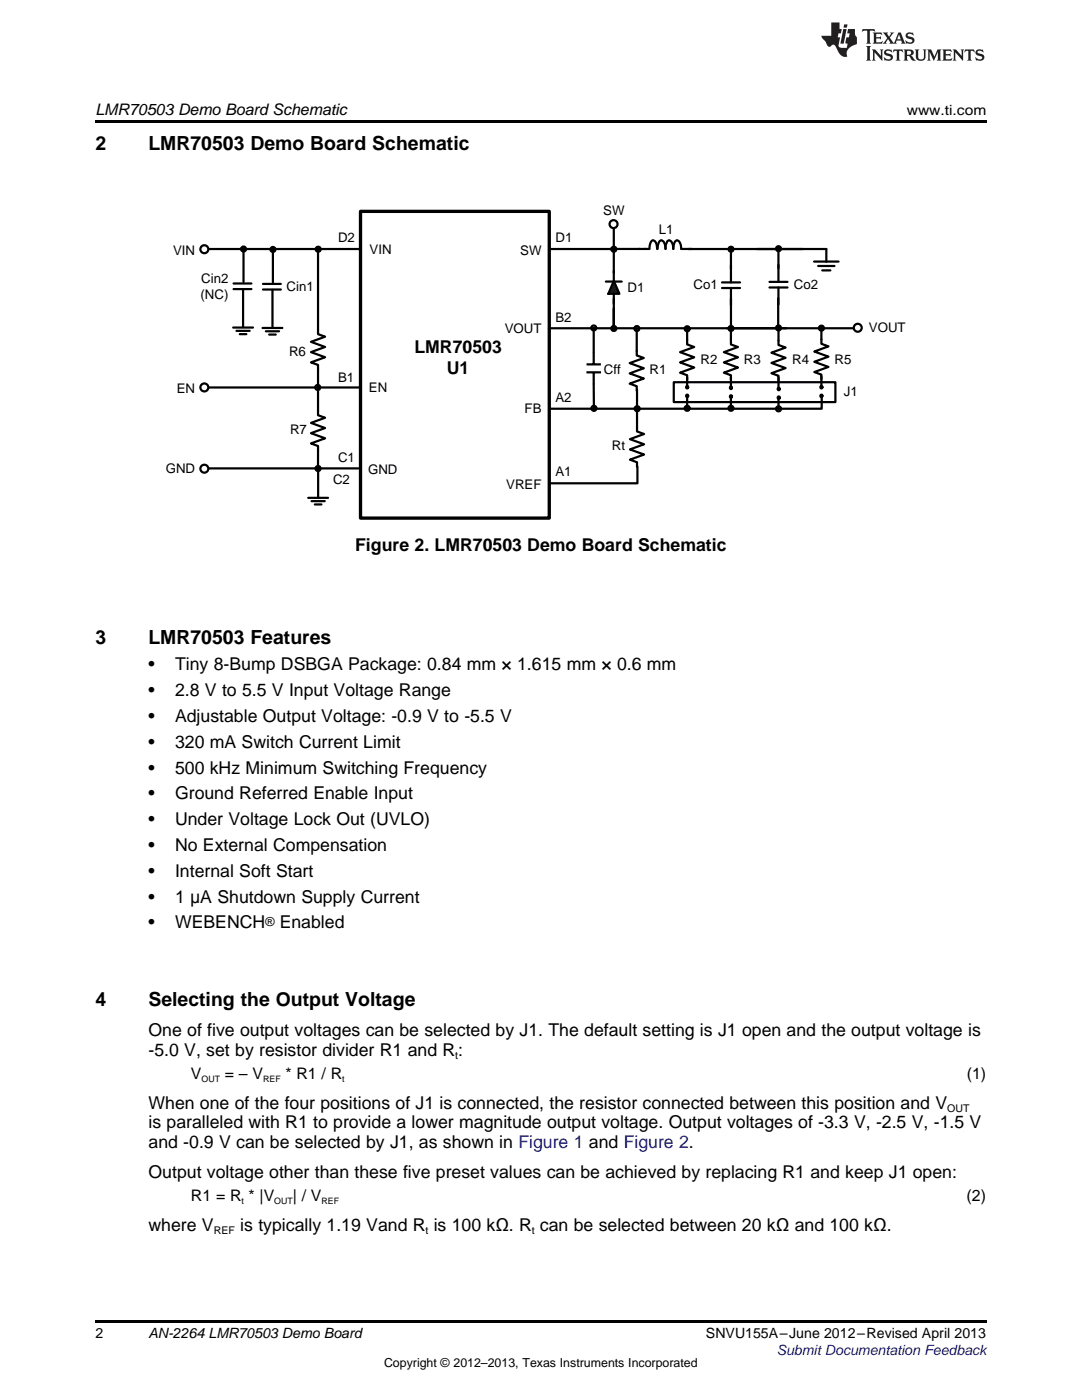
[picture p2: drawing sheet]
<svg xmlns="http://www.w3.org/2000/svg" width="216mm" height="279mm" viewBox="0 0 216 279" stroke-linecap="round" stroke-linejoin="round" font-family="sans-serif">
<defs><g id="words">
<g font-size="3.9">
<text x="19" y="30">2</text>
<text x="29.6" y="30">LMR70503 Demo Board Schematic</text>
<text x="19" y="128.6">3</text>
<text x="29.6" y="128.6">LMR70503 Features</text>
<text x="19" y="200.8">4</text>
<text x="29.6" y="200.8">Selecting the Output Voltage</text>
</g>
<g font-size="3.5">
<text x="82.7" y="70.4">LMR70503</text>
<text x="89.2" y="74.6">U1</text>
<text x="70.9" y="109.9">Figure 2. LMR70503 Demo Board Schematic</text>
<text x="29.6" y="133.8">•</text>
<text x="34.9" y="133.8">Tiny 8-Bump DSBGA Package: 0.84 mm × 1.615 mm × 0.6 mm</text>
<text x="29.6" y="138.9">•</text>
<text x="34.9" y="138.9">2.8 V to 5.5 V Input Voltage Range</text>
<text x="29.6" y="144.1">•</text>
<text x="29.6" y="149.2">•</text>
<text x="34.9" y="144.1">Adjustable Output Voltage: -0.9 V to -5.5 V</text>
<text x="34.9" y="149.2">320 mA Switch Current Limit</text>
<text x="29.6" y="154.4">•</text>
<text x="34.9" y="154.4">500 kHz Minimum Switching Frequency</text>
<text x="29.6" y="159.5">•</text>
<text x="34.9" y="159.5">Ground Referred Enable Input</text>
<text x="29.6" y="164.7">•</text>
<text x="34.9" y="164.7">Under Voltage Lock Out (UVLO)</text>
<text x="29.6" y="169.8">•</text>
<text x="34.9" y="169.8">No External Compensation</text>
<text x="29.6" y="175">•</text>
<text x="34.9" y="175">Internal Soft Start</text>
<text x="29.6" y="180.1">•</text>
<text x="29.6" y="185.3">•</text>
<text x="34.9" y="180.1">1 μA Shutdown Supply Current</text>
<text x="34.9" y="185.3">WEBENCH</text>
<text x="55.8" y="185.3">Enabled</text>
<text x="29.6" y="206.8">One of five output voltages can be selected by J1. The default setting is J1 open and the output voltage is</text>
<text x="29.6" y="210.7">-5.0 V, set by resistor divider R1 and R:</text>
<text x="29.6" y="221.3">When one of the four positions of J1 is connected, the resistor connected between this position and V</text>
<text x="29.6" y="225.1">is paralleled with R1 to provide a lower magnitude output voltage. Output voltages of -3.3 V, -2.5 V, -1.5 V</text>
<text x="29.6" y="229">and -0.9 V can be selected by J1, as shown in Figure 1 and Figure 2.</text>
<text x="29.6" y="235">Output voltage other than these five preset values can be achieved by replacing R1 and keep J1 open:</text>
<text x="29.6" y="245.6">where V</text>
<text x="47.9" y="245.6">is typically 1.19 Vand R is 100 kΩ. R can be selected between 20 kΩ and 100 kΩ.</text>
</g>
<g font-size="3.2">
<text x="19" y="23">LMR70503 Demo Board Schematic</text>
<text x="38.1" y="215.3">V</text>
<text x="44.9" y="215.3">= – V</text>
<text x="57" y="215.3">* R1 / R</text>
<text x="192.9" y="215.3">(1)</text>
<text x="38.1" y="239.6">R1 = R * |V</text>
<text x="58.4" y="239.6">| / V</text>
<text x="192.9" y="239.6">(2)</text>
</g>
<g font-size="2.8">
<text x="180.9" y="23">www.ti.com</text>
<text x="19" y="267">2</text>
<text x="29.6" y="267.1">AN-2264 LMR70503 Demo Board</text>
<text x="140.9" y="267.1">SNVU155A–June 2012–Revised April 2013</text>
</g>
<text font-size="2.8" fill="#00f" x="155" y="270.4">Submit Documentation Feedback</text>
<g font-size="2.6">
<text x="120.4" y="42.9">SW</text>
<text x="131.4" y="46.7">L1</text>
<text x="34.5" y="50.9">VIN</text>
<text x="67.4" y="48.4">D2</text>
<text x="73.7" y="50.6">VIN</text>
<text x="103.8" y="50.9">SW</text>
<text x="110.8" y="48.4">D1</text>
<text x="40" y="59.7">(NC)</text>
<text x="40.1" y="56.5">Cin2</text>
<text x="57.2" y="58.1">Cin1</text>
<text x="125.2" y="58.4">D1</text>
<text x="138.4" y="57.7">Co1</text>
<text x="158.4" y="57.7">Co2</text>
<text x="110.8" y="64.3">B2</text>
<text x="57.7" y="71">R6</text>
<text x="100.7" y="66.4">VOUT</text>
<text x="173.4" y="66.3">VOUT</text>
<text x="67.4" y="76.3">B1</text>
<text x="120.5" y="74.7">Cff</text>
<text x="129.6" y="74.7">R1</text>
<text x="139.8" y="72.7">R2</text>
<text x="148.4" y="72.7">R3</text>
<text x="158.1" y="72.7">R4</text>
<text x="166.5" y="72.7">R5</text>
<text x="35.3" y="78.5">EN</text>
<text x="73.6" y="78.3">EN</text>
<text x="104.7" y="82.4">FB</text>
<text x="110.8" y="80.1">A2</text>
<text x="168.4" y="79.1">J1</text>
<text x="57.9" y="86.6">R7</text>
<text x="122.1" y="89.7">Rt</text>
<text x="33.1" y="94.3">GND</text>
<text x="67.4" y="92.1">C1</text>
<text x="73.4" y="94.5">GND</text>
<text x="110.8" y="95">A1</text>
<text x="66.5" y="96.5">C2</text>
<text x="101" y="97.6">VREF</text>
</g>
<g font-size="2.5">
<text x="53" y="184.7">®</text>
<text x="76.6" y="272.7">Copyright © 2012–2013, Texas Instruments Incorporated</text>
</g>
<g font-size="2.1">
<text x="90.8" y="211.4">t</text>
<text x="189" y="222">OUT</text>
<text x="42.7" y="246.3">REF</text>
<text x="84.9" y="246.3">t</text>
<text x="106.1" y="246.3">t</text>
</g>
<g font-size="1.8">
<text x="40.2" y="215.9">OUT</text>
<text x="52.5" y="215.9">REF</text>
<text x="68.3" y="215.9">t</text>
<text x="48.2" y="240.3">t</text>
<text x="54.7" y="240.3">OUT</text>
<text x="64.1" y="240.3">REF</text>
</g>
</g></defs>
<path d="M19 263.5h177.8v.6h-177.8z" fill="#000"/>
<path d="M71.9 42.2h37.7v61.2h-37.7z" fill-rule="evenodd" fill="#fff"/>
<path d="M71.9 42.2h37.7v61.2h-37.7z" fill="none" stroke="#000" stroke-width=".66"/>
<path d="M122.5 56.1l1.1 2.5h-2.2z" fill="#1a1a1a"/>
<g fill="none" stroke="#000" stroke-width=".44">
<path d="M41.7 49.7h30.2M46.6 56.6h3.6M46.6 57.7h3.6M48.5 57.8v7.4M48.6 49.7v6.6M120.9 56.2h3.2M122.5 56.1l1.1 2.5h-2.2zM122.5 59.6v6v-4M122.5 45.5v10.5M122.5 58.6v2M131.1 49.7v-.7a.75 .75 0 0 0-.3-.8 .75 .75 0 0 0-.8-.1l-.3 .6-.1 1h-19.9M131.2 49.7l.2-1a.6 .6 0 0 1 .4-.7 .6 .6 0 0 1 .7 .5l.3 1.2 .2-1.2a.53 .53 0 0 1 .6-.6 .53 .53 0 0 1 .5 .6l.2 1.2 .2-1a.6 .6 0 0 1 .5-.7 .6 .6 0 0 1 .7 .5l.2 1.2h24.3"/>
<path d="M144.1 56.4h3.6M144.1 57.5h3.6M145.9 49.7v6.7M145.9 57.5v8.1M41.7 77.3h30.1M46.5 65.4h4M47.2 66h2.6M47.8 66.7h1.4M109.5 65.5h60.7M41.6 93.5h29.9M61.5 99.4h4M63.5 93.6v5.8"/>
<path d="M62.2 100h2.6M62.8 100.7h1.3"/>
<circle cx="48.6" cy="49.7" r=".5"/>
<circle cx="122.5" cy="49.7" r=".5"/>
<circle cx="145.9" cy="49.7" r=".49"/>
<circle cx="122.5" cy="65.5" r=".5"/>
<circle cx="145.9" cy="65.6" r=".49"/>
</g>
<g fill="#000">
<circle cx="48.6" cy="49.7" r=".5"/>
<circle cx="122.5" cy="49.7" r=".5"/>
<circle cx="145.9" cy="49.7" r=".49"/>
<circle cx="122.5" cy="65.5" r=".5"/>
<circle cx="145.9" cy="65.6" r=".49"/>
</g>
<circle cx="40.8" cy="49.7" r=".79" fill="#fff"/>
<circle cx="40.8" cy="49.7" r=".79" fill="none" stroke="#000" stroke-width=".44"/>
<circle cx="40.8" cy="77.3" r=".79" fill="#fff"/>
<g fill="none" stroke="#000" stroke-width=".44">
<path d="M151 49.7h13.9v2.5M162.4 52.2h4.9M163.3 53.1h3.2M164.1 54h1.6"/>
<circle cx="40.8" cy="77.3" r=".79"/>
</g>
<circle cx="171.2" cy="65.4" r=".79" fill="#fff"/>
<g fill="none" stroke="#000" stroke-width=".44">
<path d="M52.5 56.7h3.5M52.5 57.8h3.5M54.4 57.8v7.5M54.5 49.8v6.6M63.5 49.7v17l1.4 .5-2.8 1 2.8 1-2.8 1.1 2.8 1-2.8 1 1.4 .5v10.1l1.4 .5-2.8 1 2.8 1-2.8 1 2.8 1.1-2.8 1 1.4 .5v5M153.5 56.3h3.6M153.5 57.4h3.6M155.3 59.5v5.9M155.3 49.6v6.7M155.3 57.4v3.4M52.4 65.5h3.9M53 66.1h2.7"/>
<path d="M53.7 66.8h1.3M117 74.3h2.9M117 72.7h2.9M118.5 65.4v7.3M118.5 74.5v7.5M127.1 65.6v5.3l1.4 .5-2.9 1.1 2.9 1-2.9 1 2.9 1-2.9 1.1 1.5 .5v.9M127.1 77.8v8.3l1.4 .5-2.8 1 2.8 1.1-2.8 1 2.8 1-2.8 1 1.4 .6v.8M134.4 76.3h32.3v3.9h-32.3zM137.1 65.4v3.3l1.4 .6-2.8 1 2.8 1-2.8 1 2.8 1.1-2.8 1 1.4 .5v.9M137.1 75.3v2M137.1 79.3v2.3M145.8 65.4v3.3l1.5 .6-2.9 1 2.9 1-2.9 1 2.9 1.1-2.9 1 1.4 .5v.9"/>
<path d="M145.8 75.3v2M145.8 79.3v2.3M155.3 65.5v3.4l1.5 .5-2.9 1 2.9 1-2.9 1 2.9 1.1-2.9 1 1.4 .5v.9M155.3 75.4v2M155.3 79.4v2.3M163.9 65.2v3.4l1.4 .5-2.8 1.1 2.8 1-2.8 1 2.8 1-2.8 1.1 1.4 .5v.9M163.9 75.2v1.9M164 79.3v2.3h-54.2M127.2 93.1v3.4h-17.6"/>
<circle cx="54.5" cy="49.8" r=".5"/>
<circle cx="63.5" cy="49.7" r=".5"/>
<circle cx="155.3" cy="49.6" r=".49"/>
<circle cx="63.4" cy="77.3" r=".5"/>
<circle cx="118.5" cy="65.4" r=".5"/>
<circle cx="127.1" cy="65.6" r=".5"/>
<circle cx="137.1" cy="77.3" r=".23"/>
<circle cx="137.1" cy="79" r=".23"/>
<circle cx="137.1" cy="65.6" r=".5"/>
<circle cx="145.8" cy="79.1" r=".23"/>
<circle cx="145.8" cy="77.4" r=".23"/>
<circle cx="155.3" cy="65.4" r=".49"/>
<circle cx="155.4" cy="77.6" r=".23"/>
<circle cx="155.4" cy="79.4" r=".23"/>
<circle cx="163.9" cy="77.3" r=".23"/>
<circle cx="163.9" cy="79" r=".23"/>
<circle cx="163.9" cy="65.5" r=".5"/>
<circle cx="171.2" cy="65.4" r=".79"/>
<circle cx="63.5" cy="93.5" r=".5"/>
<circle cx="118.5" cy="81.5" r=".5"/>
<circle cx="127.1" cy="81.6" r=".5"/>
<circle cx="137.1" cy="81.5" r=".5"/>
<circle cx="145.9" cy="81.5" r=".5"/>
<circle cx="155.3" cy="81.6" r=".5"/>
</g>
<g fill="#000">
<circle cx="54.5" cy="49.8" r=".5"/>
<circle cx="155.3" cy="49.6" r=".49"/>
<circle cx="155.3" cy="65.4" r=".49"/>
</g>
<circle cx="122.4" cy="44.7" r=".79" fill="#fff"/>
<circle cx="122.4" cy="44.7" r=".79" fill="none" stroke="#000" stroke-width=".44"/>
<circle cx="40.8" cy="93.5" r=".79" fill="#fff"/>
<circle cx="40.8" cy="93.5" r=".79" fill="none" stroke="#000" stroke-width=".44"/>
<path d="M19 24h177.8v.6h-177.8z" fill="#000"/>
<g fill="#231f20">
<path d="M172.1 5.8l-.1 .6 .5-.3h.5v.2v2.1l-.2 .3h1l-.2-.3v-2.1v-.2h.6l.4 .3-.1-.6zM174.1 6.5l.3 .4v1.5l-.3 .3h1.9l.1-.5a1.04 1.04 0 0 1-1.3 .1v-.6h.6l.4 .2v-.7l-.4 .2h-.6l.1-.6h.7l.4 .2-.1-.5zM176.1 6.5l.9 1.1-.9 1.1h.8l-.1-.2 .4-.7 .4 .7-.2 .2h1.6l-.2-.2 .1-.4h.9l.2 .4-.2 .2h.9l-.2-.3-.8-1.9h-.5l-.9 2.1-.7-1.1 .8-1h-.8l.1 .3-.3 .5-.4-.6 .2-.2zM179.4 6.9l.3 .9h-.7zM180.9 6.6a.63 .63 0 0 0-.2 .7 .63 .63 0 0 0 .6 .4l.6 .2 .1 .2a.75 .75 0 0 1-.7 .4 .75 .75 0 0 1-.6-.5l.1 .7 .2-.1a1.11 1.11 0 0 0 1.5-.5 1.13 1.13 0 0 0-1.3-.9l-.1-.3a1.04 1.04 0 0 1 1.2 .2l-.1-.6-.2 .1-.5-.1zM172.8 9.2l.3 .3v2.2l-.3 .4h1l-.2-.4v-2.2l.2-.3zM174 9.9l.2 .3v1.5l-.2 .4h.7l-.2-.4v-1.3l1.6 1.7v-1.9l.2-.3h-.7l.2 .3v.9l-1.2-1.2zM176.6 10a.62 .62 0 0 0-.2 .7 .62 .62 0 0 0 .6 .4l.6 .2 .1 .2a.76 .76 0 0 1-.7 .4 .76 .76 0 0 1-.6-.5l.1 .7 .1-.1a1.11 1.11 0 0 0 1.6-.6 1.13 1.13 0 0 0-1.3-.8l-.1-.3a1.04 1.04 0 0 1 1.2 .1l-.1-.5-.2 .1-.5-.2zM178.3 9.9l-.1 .6a.61 .61 0 0 1 .7-.3v1.5l-.2 .4h1l-.3-.4v-1.5a.63 .63 0 0 1 .8 .3l-.1-.6zM180.3 9.9l.2 .3v1.5l-.2 .4h.9l-.2-.2v-.7l.6 .2a.76 .76 0 0 0 1.1 .6l-1-.9a.58 .58 0 0 0 .6-.6 .58 .58 0 0 0-.5-.6zM181 10.2l.1-.1a.45 .45 0 0 1 .6 .1 .45 .45 0 0 1 .1 .5l-.8 .2zM182.5 9.9l.2 .2a2.17 2.17 0 0 0 .4 1.9 .99 .99 0 0 0 1.6-.7v-1.1l.2-.3h-.8l.2 .2a1.92 1.92 0 0 1-.2 1.7 .6 .6 0 0 1-.9-.5v-1.1l.2-.3zM185 9.9l.2 .3v1.5l-.2 .4h.7l-.2-.4v-1.4l.8 1.8 .8-1.8v1.4l-.2 .4h1l-.3-.4v-1.5l.3-.3h-.8l-.7 1.4-.6-1.4zM188 9.9l.2 .3v1.5l-.2 .4h1.8l.2-.6a1.04 1.04 0 0 1-1.3 .2v-.6h.6l.4 .1v-.6l-.4 .2h-.6l.1-.6h.7l.4 .2-.1-.5zM190.1 9.9l.2 .3v1.5l-.2 .4h.7l-.2-.4v-1.3l1.6 1.7v-1.9l.2-.3h-.7l.2 .3v.9l-1.1-1.2zM192.6 9.9l-.1 .6a.61 .61 0 0 1 .7-.3v1.5l-.2 .4h.9l-.2-.4v-1.5a.63 .63 0 0 1 .8 .3l-.2-.6zM194.9 10a.62 .62 0 0 0-.2 .7 .62 .62 0 0 0 .6 .4l.5 .2 .2 .2a.76 .76 0 0 1-.7 .4 .76 .76 0 0 1-.7-.5l.2 .7 .1-.1a1.11 1.11 0 0 0 1.5-.6 1.13 1.13 0 0 0-1.2-.8l-.1-.3a1.04 1.04 0 0 1 1.2 .1l-.2-.5-.2 .1-.5-.2z"/>
<path d="M165.9 4.5v2.6h-2l.1 .4 .8 .9a.91 .91 0 0 0 .9 .9 .56 .56 0 0 1 .5-.4 .56 .56 0 0 1 .5 .3l.4 .8a1.53 1.53 0 0 0 2 1.3 1.54 1.54 0 0 1 1-2.1l.9-.4-.1-1.4a1.52 1.52 0 0 1-.3-1.6h-1.4l-.2 .9h.5l-.1 .8h-.5l-.2 .9v.2l.4 .1-.1 .9a1.93 1.93 0 0 1-1.7-.3l.3-1.8h-.4l.1-.8h.5l.2-.9h-.5v-1.3zM168.3 5.8l-.6 2.9h.7l.5-2.9zM168.4 4.9l-.1 .6h.7l.1-.6z"/>
</g>
<use href="#words"/>
</svg>
